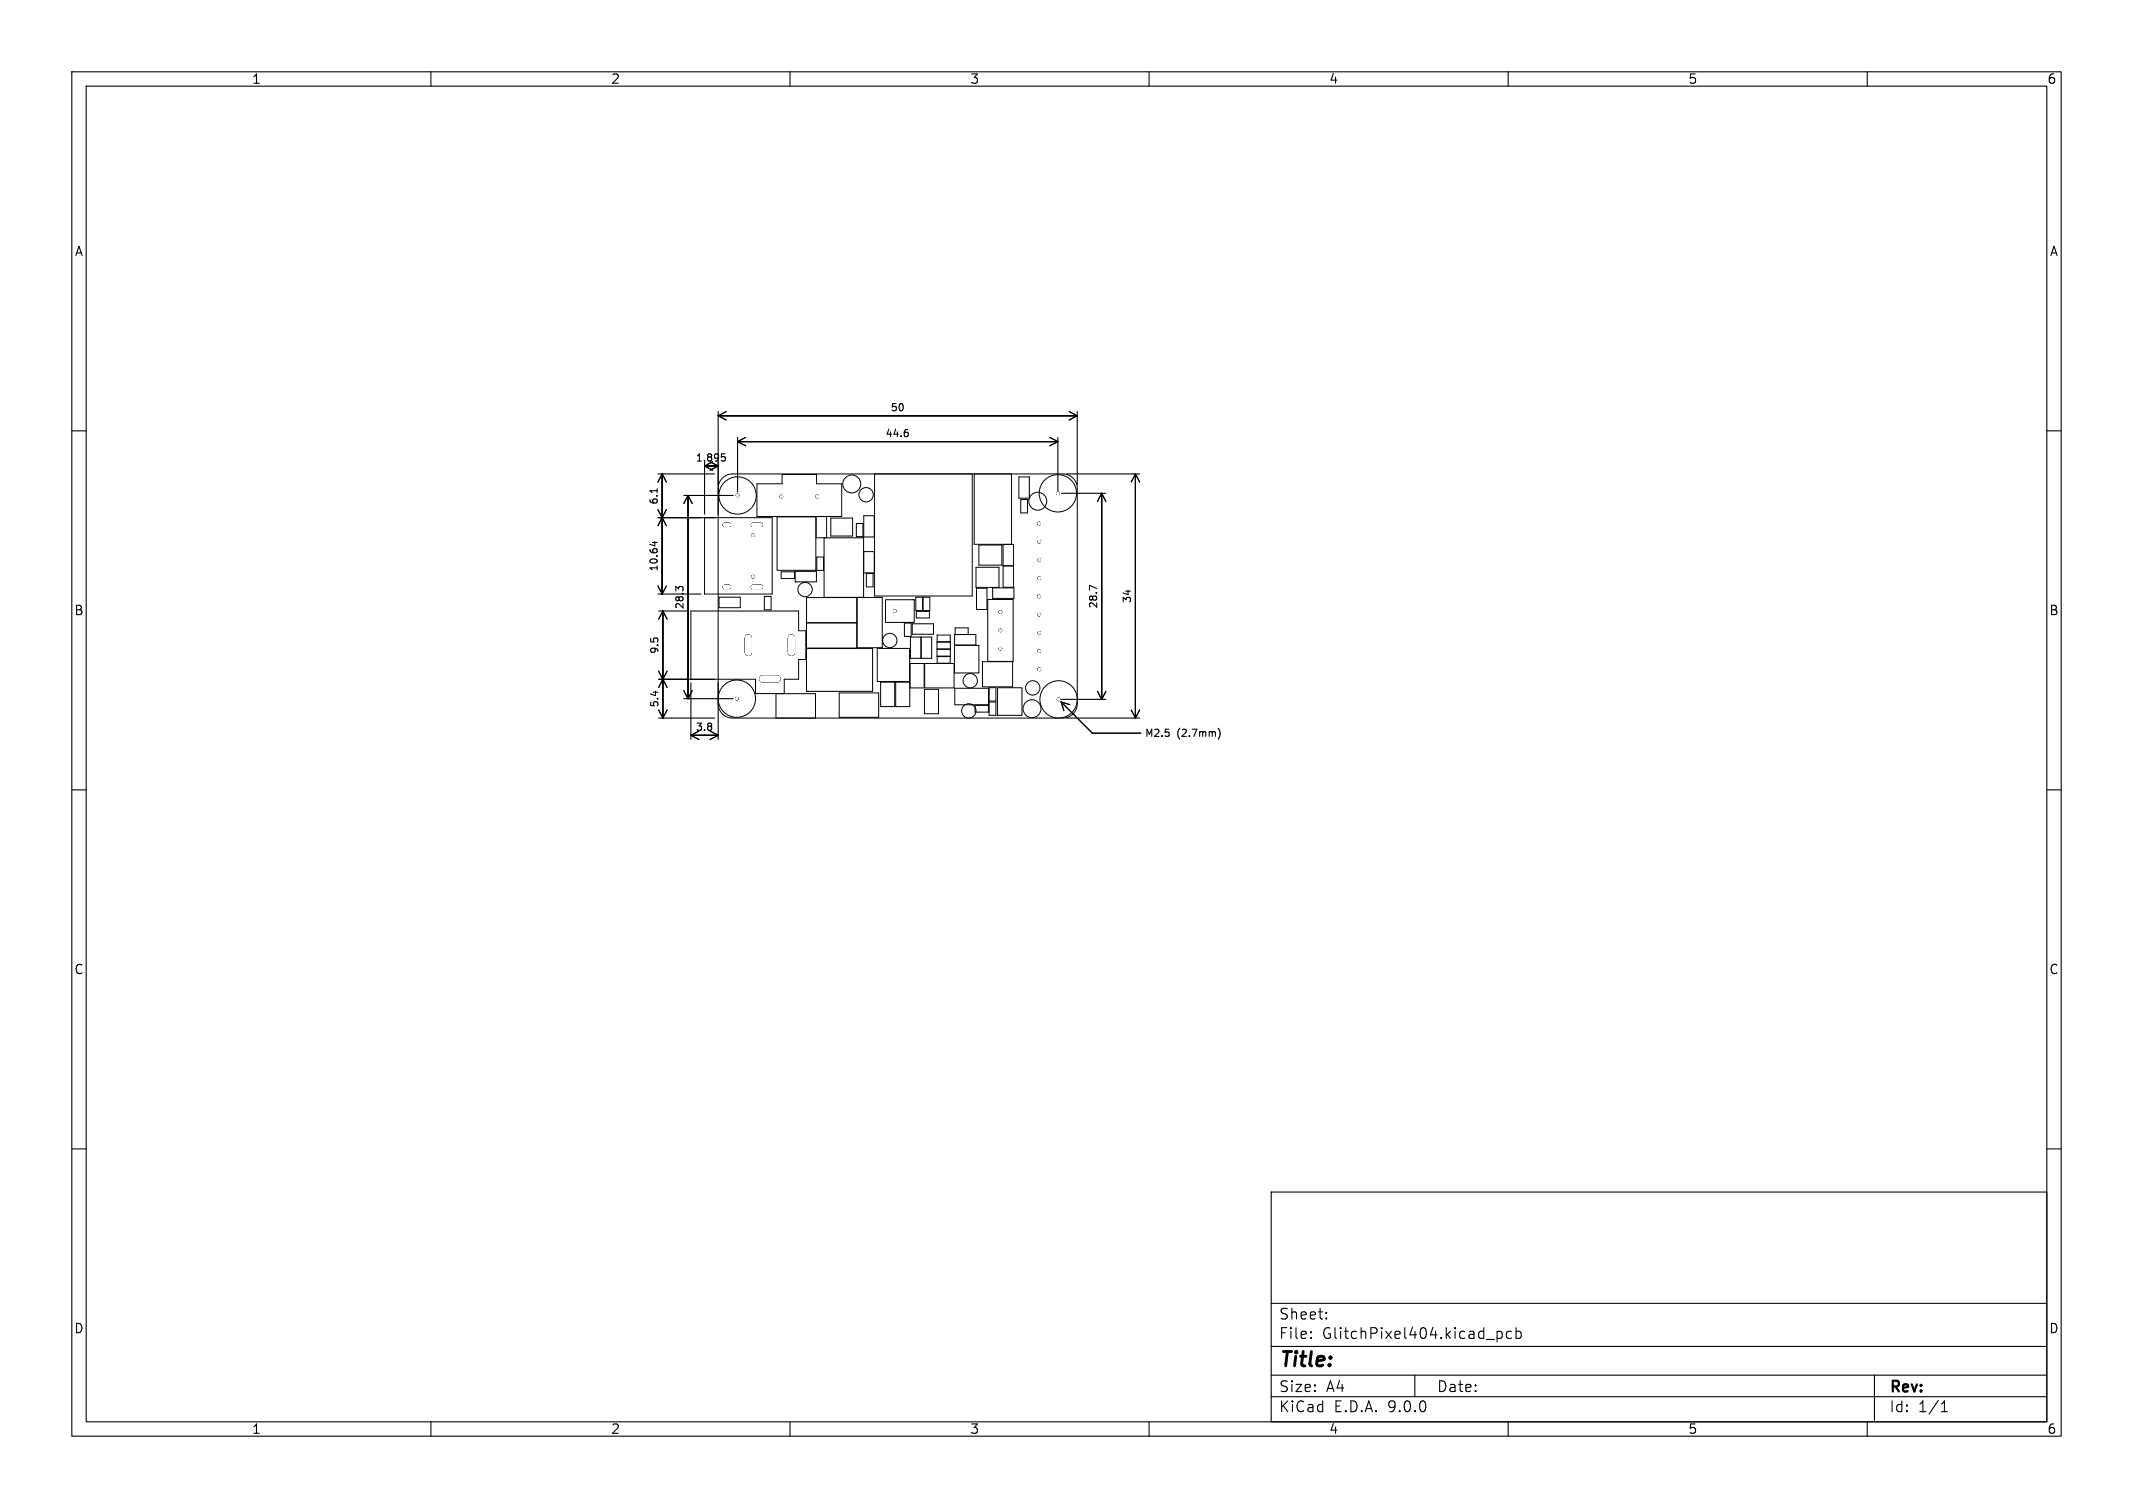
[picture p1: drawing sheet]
<svg xmlns="http://www.w3.org/2000/svg" width="297mm" height="210mm" viewBox="0 0 297 210" stroke-linecap="round" stroke-linejoin="round" font-family="sans-serif">
<defs><g id="words">
<text font-size="2.8" x="178" y="190.9">Title:</text>
<g font-size="2.1">
<text x="178" y="184">Sheet:</text>
<text x="178" y="186.7">File:</text>
<text x="184.1" y="186.7">GlitchPixel404.kicad_pcb</text>
<text x="178" y="196.9">KiCad</text>
<text x="178" y="194.1">Size:</text>
<text x="184.7" y="194.1">A4</text>
<text x="185.7" y="196.9">E.D.A.</text>
<text x="193.3" y="196.9">9.0.0</text>
<text x="200" y="194.1">Date:</text>
<text x="263" y="194.3">Rev:</text>
<text x="263" y="196.9">Id:</text>
<text x="267.1" y="196.9">1/1</text>
</g>
<g font-size="1.8">
<text x="35" y="11.9">1</text>
<text x="85" y="11.9">2</text>
<text x="135" y="11.9">3</text>
<text x="185" y="11.9">4</text>
<text x="235" y="11.9">5</text>
<text x="285" y="11.9">6</text>
<text x="10.3" y="35.9">A</text>
<text x="285.4" y="35.9">A</text>
<text x="10.3" y="85.9">B</text>
<text x="285.3" y="85.9">B</text>
<text x="10.3" y="135.9">C</text>
<text x="285.3" y="135.9">C</text>
<text x="10.3" y="185.9">D</text>
<text x="285.3" y="185.9">D</text>
<text x="35" y="199.9">1</text>
<text x="85" y="199.9">2</text>
<text x="135" y="199.9">3</text>
<text x="185" y="199.9">4</text>
<text x="235" y="199.9">5</text>
<text x="285" y="199.9">6</text>
</g>
<g font-size="1.4">
<text x="123.9" y="57.5">50</text>
<text x="96.8" y="64.5">1.895</text>
<text x="123.2" y="61.1">44.6</text>
<text x="91.8" y="70.4" transform="rotate(-90 91.8 70.4)">6.1</text>
<text x="91.8" y="79.7" transform="rotate(-90 91.8 79.7)">10.64</text>
<text x="95.4" y="84.9" transform="rotate(-90 95.4 84.9)">28.3</text>
<text x="153" y="84.8" transform="rotate(-90 153 84.8)">28.7</text>
<text x="157.7" y="84.1" transform="rotate(-90 157.7 84.1)">34</text>
<text x="91.9" y="91.2" transform="rotate(-90 91.9 91.2)">9.5</text>
<text x="91.9" y="98.6" transform="rotate(-90 91.9 98.6)">5.4</text>
<text x="96.8" y="102">3.8</text>
<text x="159.3" y="102.8">M2.5</text>
<text x="163.9" y="102.8">(2.7mm)</text>
</g>
</g></defs>
<g fill="none" stroke="#000" stroke-width=".15">
<path d="M10 10h277v190h-277zM12 12h273v186h-273zM60 10v2M110 10v2M160 10v2M210 10v2M260 10v2M100 57.3v14.3M100 57.9h50M100 57.9l1.1 .6M101.1 57.3l-1.1 .6M126.2 59.8h.2"/>
<path d="M148.9 57.3l1.1 .6M150 57.3v10.2M150 57.9l-1.1 .6M10 60h2M90.8 75.6h.7M91.2 75.4v.6M91.5 68.1v.5M91.6 72.1h7.9M91.6 71l1.2 2.2M91.6 66h7.9M92.2 66v16.7M92.2 66l.6 1.1"/>
<path d="M92.2 66l-.6 1.1M92.8 71l-1.2 2.2M95.2 69h6.9M95.8 69v28.3M95.8 69l.6 1.1M95.8 69l-.6 1.1M98.1 64.3v7.3M98.1 64.9l1.1 .6M100 64.9l-1.1 .6M100.5 63.2h.5M100.6 63.6h.2l.2 .2v.3l-.4 .1M102.7 60.9v7.6"/>
<path d="M102.7 61.5h44.6M102.7 61.5l1.1 .6M103.8 60.9l-1.1 .6M126.3 60.2l.2 .2v.2l-.2 .2M146.2 60.9l1.1 .6M147.3 60.9v7.6M147.3 61.5l-1.1 .6M147.8 68.7h6.2M148.5 66h10.2M153.4 68.7v28.7M153.4 68.7l.6 1.1M153.4 68.7l-.6 1.1"/>
<path d="M158.1 66v34M158.1 66l.6 1.1M158.1 66l-.6 1.1M285 60h2M91.6 82.7h6M91.6 81.6l.6 1.1M91.7 94.6h4M91.7 85.1h4M91.7 93.5l1.2 2.2M91.7 94.6h7.8M91.7 98.9l.6 1.1M92.3 85.1v14.9"/>
<path d="M92.3 85.1l.6 1.1M92.3 85.1l-.6 1.1M92.8 81.6l-.6 1.1M92.9 93.5l-1.2 2.2M92.9 98.9l-.6 1.1M94.5 82l-.4-.3v.6M94.5 81.9l.2-.2h.2l.2 .2M95.2 97.3h6.9M95.2 96.2l.6 1.1M96.2 95.1v7.9M96.4 96.2l-.6 1.1M100 95.1v7.9"/>
<path d="M147.8 97.8l4.3 4.3h6.7M147.8 97.8l1.2 .3M147.8 97.8l.3 1.2M147.8 97.4h6.2M152.7 82l-1-.5v.7M152.8 96.3l.6 1.1M154 96.3l-.6 1.1M157.5 98.9l.6 1.1M158.7 98.9l-.6 1.1M10 110h2M91.7 100h7.8M96.2 102.4h3.8"/>
<path d="M96.2 102.4l1.1 .6M97.3 101.8l-1.1 .6M98.9 101.8l1.1 .6M100 102.4l-1.1 .6M148.5 100h10.2M169.6 101.4a1.15 1.15 0 0 1 0 1.5M285 110h2M10 160h2M177 166h108v32h-108zM285 160h2M60 198v2M110 198v2"/>
<path d="M160 198v2M177 194.5h108M177 191.5h108M177 187.5h108M177 181.5h108M182.5 186.3h.1l-.1 .1M182.5 186.3v.1M182.5 185.5v.1M182.5 185.5h.1l-.1 .1M184.7 183.6v.1M184.7 183.6h-.1l.1 .1M184.7 182.8v.1"/>
<path d="M184.7 182.8h-.1l.1 .1M197 191.5v3M207 186.5h1.1M208.5 185.4v1.5M208.5 185.5l.4-.1 .3 .3v.4l-.2 .2-.1 .1-.4-.1M210 198v2M210.5 185.5l-.5-.1-.3 .3v.4l.2 .2 .1 .1 .5-.1M211.1 185.5l.4-.1 .3 .3v.4l-.1 .2-.2 .1-.4-.1M211.1 184.9v1.5M260 198v2M261 191.5v6.5M270.3 196.6h.9"/>
<path d="M270.3 195.5l.4-.4v1.5"/>
</g>
<path d="M104.2 88.8v2M106.2 94.5h2M110.2 88.8v2" fill="none" stroke="#000" stroke-width="1"/>
<g fill="#000" stroke="#000" stroke-width=".14">
<circle cx="102.7" cy="69" r=".17"/>
<circle cx="104.9" cy="74.5" r=".17"/>
<circle cx="108.8" cy="69.1" r=".18"/>
<circle cx="113.8" cy="69.1" r=".17"/>
<circle cx="144.7" cy="72.9" r=".17"/>
<circle cx="144.7" cy="75.4" r=".17"/>
<circle cx="144.7" cy="78" r=".17"/>
<circle cx="147.3" cy="68.7" r=".18"/>
<circle cx="102.6" cy="97.3" r=".17"/>
<circle cx="104.9" cy="80.3" r=".17"/>
<circle cx="124.6" cy="85.1" r=".18"/>
<circle cx="139.3" cy="90.3" r=".17"/>
<circle cx="139.3" cy="87.8" r=".17"/>
<circle cx="139.3" cy="85.3" r=".17"/>
<circle cx="144.7" cy="90.7" r=".17"/>
<circle cx="144.7" cy="93.2" r=".17"/>
<circle cx="144.7" cy="88.1" r=".17"/>
<circle cx="144.7" cy="85.6" r=".17"/>
<circle cx="144.7" cy="80.5" r=".17"/>
<circle cx="144.7" cy="83.1" r=".17"/>
<circle cx="147.4" cy="97.4" r=".17"/>
</g>
<path d="M100.9 73.1h.6M104.8 73.1h1.1M100.9 81.7h.6M104.8 81.7h1.1" fill="none" stroke="#000" stroke-width=".6"/>
<g fill="none" stroke="#000" stroke-width=".14">
<path d="M98.1 72.1h9.4v10.6h-9.4zM100.6 66.6a2 2 0 0 1 1.4-.6h46a2 2 0 0 1 2 2v30a2 2 0 0 1-2 2h-46a2 2 0 0 1-2-2v-30a2 2 0 0 1 .6-1.4zM105.4 67.4h3.5v-1.3h4.8v1.3h3.5v4.5h-11.8zM108.2 72h5.4v7.4h-5.4zM108.8 79.6h1.8v1h-1.8zM110.7 79.6h3v1.4h-3zM113.6 71.9h1.5v3h-1.5zM113.7 77.6h1v1.8h-1zM115.7 72.2h3v2.5h-3zM119.2 72.9h1v1.8h-1zM120.3 76.8h1.4v3h-1.4zM120.3 71.8h1.4v3h-1.4z"/>
<path d="M120.6 79.9h1v1.8h-1zM121.8 66v17h13.6v-17M135.6 66v9.8h5.5v3h-1.4v-3M135.9 79h3.2v2.8h-3.2zM136.3 75.9h3.2v2.8h-3.2zM139.7 78.8h1.4v3h-1.4zM140.9 66v9.8M141.9 66.4h1.4v3h-1.4zM142.1 69.6h1v1.8h-1zM100.1 83.2h3v1.4h-3zM106.4 83.1h1v1.8h-1zM108.1 96.6v3.4"/>
<path d="M109.2 96.6v-2h2v-2.8h1v-4h-1v-2.7h-15v9.5h9v2h8.3v3.4M112.3 90.3h9.2v6h-9.2zM112.3 86.8h7M112.3 83.2h7v7.1h-7zM112.3 86.7h7M116.8 96.5h5.6v3.4h-5.6zM120.2 83.2v-8.3h-5.5v8.3h8.1v7h-3.5v-7M122.1 90.3h4.5v4.6h-4.5zM122.6 95h2v3.4h-2zM123.3 83.5h4v3.2h-4zM124.7 95h2v3.4h-2zM125.9 86.8h1v1.8h-1z"/>
<path d="M126.7 92.4h2v3.4h-2zM126.8 88.7h1.4v3h-1.4zM127 86.9h3v1.4h-3zM127.5 83.2h1v1.8h-1zM127.6 85.1h1.8v1h-1.8zM128.3 88.7h1.4v3h-1.4zM128.5 83.2h1v1.8h-1zM128.7 96h2v3.4h-2zM128.7 92.4h4.1v3.4h-4.1zM130.5 89.4h1.8v1h-1.8zM130.5 90.4h1.8v1h-1.8zM130.5 88.4h1.8v1h-1.8z"/>
<path d="M130.5 91.4h1.8v1h-1.8zM132.9 89.9h3.4v3.8h-3.4zM132.9 88.4h3v1.4h-3zM132.9 95.9h4.7v2.3h-4.7zM133 87.4h1.8v1h-1.8zM135.8 98.2h1.8v1h-1.8zM136 81.9h1.4v3h-1.4zM136.8 92.2h4.2v3.5h-4.2zM137.5 83.5h3.6v8.6h-3.6zM137.7 97.8h1v1.8h-1zM137.7 95.8h1v1.8h-1zM138.2 81.9h3v1.4h-3z"/>
<path d="M138.9 95.8h3.4v3.8h-3.4z"/>
<circle cx="102.7" cy="69" r="2.6"/>
<circle cx="118.6" cy="67.4" r="1.25"/>
<circle cx="120.6" cy="68.9" r="1"/>
<circle cx="144.5" cy="69.8" r="1.25"/>
<circle cx="147.3" cy="68.7" r="2.6"/>
<circle cx="102.6" cy="97.3" r="2.6"/>
<circle cx="112.1" cy="82.1" r="1"/>
<circle cx="123.9" cy="89.2" r="1"/>
<circle cx="134.9" cy="99" r="1"/>
<circle cx="135.1" cy="94.8" r="1"/>
<circle cx="143.7" cy="98.7" r="1.25"/>
<circle cx="143.8" cy="95.8" r="1"/>
<circle cx="147.4" cy="97.4" r="2.6"/>
</g>
<path d="M104.2 88.8v2M106.2 94.5h2M110.2 88.8v2" fill="none" stroke="#fff" stroke-width="1"/>
<g fill="#fff" stroke="#fff" stroke-width=".14">
<circle cx="144.7" cy="93.2" r=".17"/>
<circle cx="144.7" cy="90.7" r=".17"/>
<circle cx="144.7" cy="88.1" r=".17"/>
<circle cx="144.7" cy="85.6" r=".17"/>
<circle cx="144.7" cy="83.1" r=".17"/>
<circle cx="144.7" cy="80.5" r=".17"/>
<circle cx="144.7" cy="78" r=".17"/>
<circle cx="144.7" cy="75.4" r=".17"/>
<circle cx="144.7" cy="72.9" r=".17"/>
<circle cx="113.8" cy="69.1" r=".17"/>
<circle cx="108.8" cy="69.1" r=".18"/>
<circle cx="147.4" cy="97.4" r=".17"/>
<circle cx="102.7" cy="69" r=".17"/>
<circle cx="124.6" cy="85.1" r=".18"/>
<circle cx="104.9" cy="74.5" r=".17"/>
<circle cx="104.9" cy="80.3" r=".17"/>
<circle cx="102.6" cy="97.3" r=".17"/>
<circle cx="147.3" cy="68.7" r=".18"/>
<circle cx="139.3" cy="90.3" r=".17"/>
<circle cx="139.3" cy="87.8" r=".17"/>
<circle cx="139.3" cy="85.3" r=".17"/>
</g>
<path d="M100.9 73.1h.6M104.8 73.1h1.1M100.9 81.7h.6M104.8 81.7h1.1" fill="none" stroke="#fff" stroke-width=".6"/>
<use href="#words"/>
</svg>
